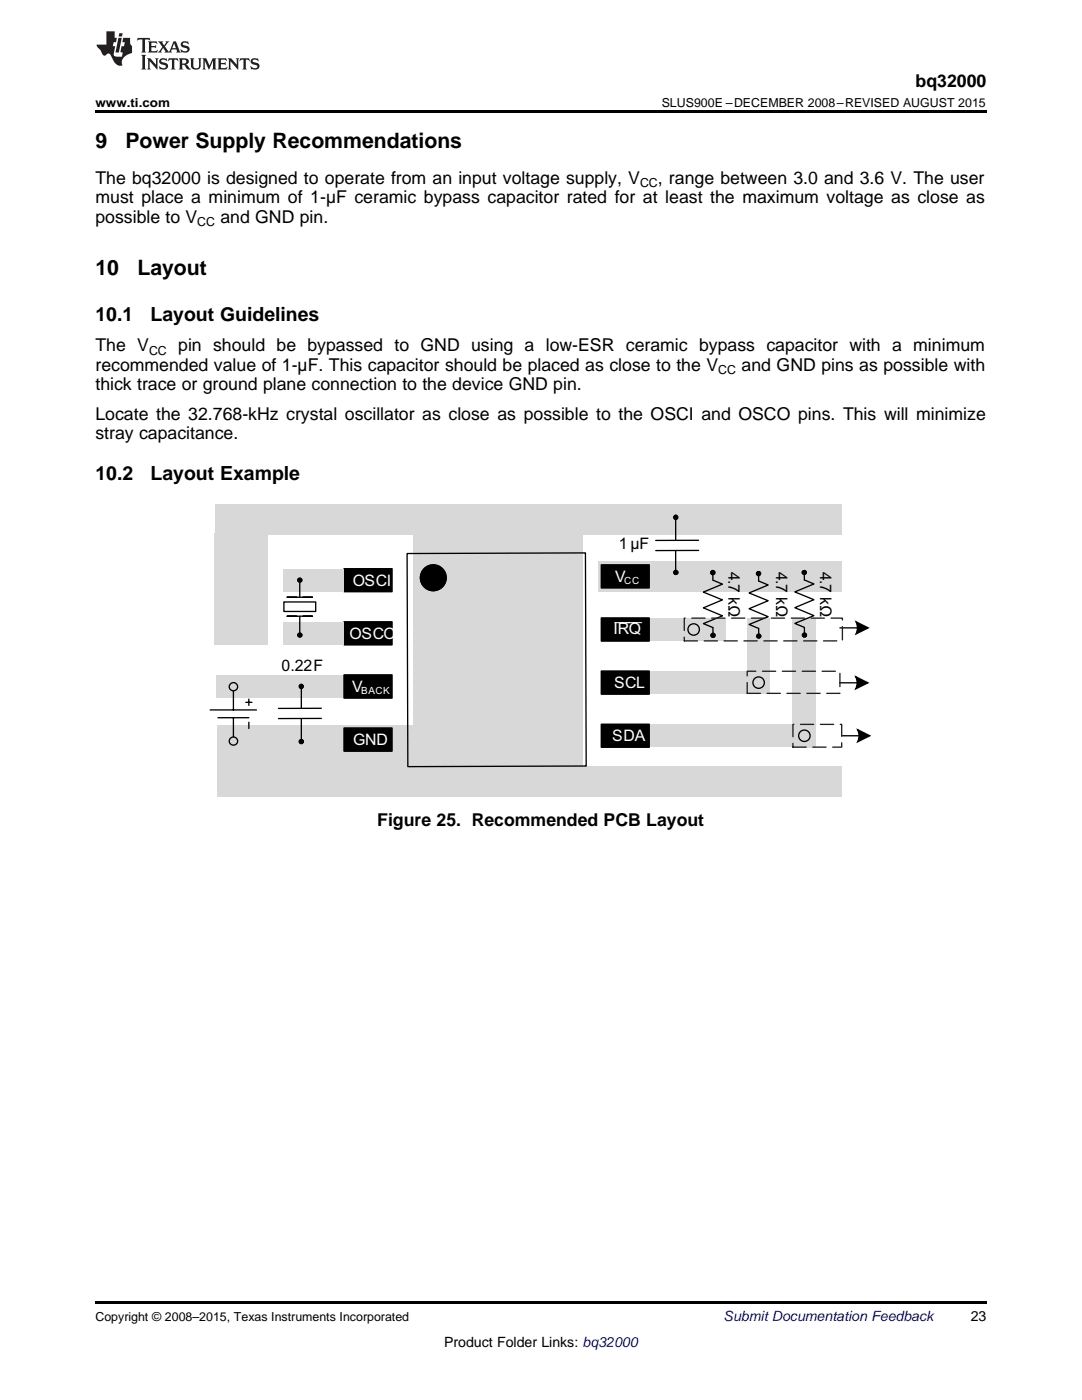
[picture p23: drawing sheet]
<svg xmlns="http://www.w3.org/2000/svg" width="216mm" height="279mm" viewBox="0 0 216 279" stroke-linecap="round" stroke-linejoin="round" font-family="sans-serif">
<defs><g id="words">
<g font-size="4.2">
<text x="19" y="29.6">9</text>
<text x="25" y="29.6">Power Supply Recommendations</text>
<text x="19" y="55">10</text>
<text x="27.4" y="55">Layout</text>
</g>
<g font-size="3.9">
<text x="19" y="64.1">10.1</text>
<text x="30.1" y="64.1">Layout Guidelines</text>
<text x="19" y="95.8">10.2</text>
<text x="30.1" y="95.8">Layout Example</text>
</g>
<g font-size="3.5">
<text x="182.7" y="17.3">bq32000</text>
<text x="19" y="36.7">The bq32000 is designed to operate from an input voltage supply, V</text>
<text x="19" y="40.6">must place a minimum of 1-µF ceramic bypass capacitor rated for at least the maximum voltage as close as</text>
<text x="131.3" y="36.7">, range between 3.0 and 3.6 V. The user</text>
<text x="19" y="44.4">possible to V</text>
<text x="44" y="44.4">and GND pin.</text>
<text x="19" y="70.1">The V</text>
<text x="35.6" y="70.1">pin should be bypassed to GND using a low-ESR ceramic bypass capacitor with a minimum</text>
<text x="19" y="74">recommended value of 1-µF. This capacitor should be placed as close to the V</text>
<text x="19" y="77.9">thick trace or ground plane connection to the device GND pin.</text>
<text x="148" y="74">and GND pins as possible with</text>
<text x="19" y="83.8">Locate the 32.768-kHz crystal oscillator as close as possible to the OSCI and OSCO pins. This will minimize</text>
<text x="19" y="87.7">stray capacitance.</text>
<text x="75.3" y="164.7">Figure 25. Recommended PCB Layout</text>
</g>
<g font-size="3.2">
<text x="123.5" y="109.6">1 µF</text>
<text x="145.4" y="114.1" transform="rotate(90 145.4 114.1)">4.7 kΩ</text>
<text x="154.9" y="114.1" transform="rotate(90 154.9 114.1)">4.7 kΩ</text>
<text x="163.7" y="114.1" transform="rotate(90 163.7 114.1)">4.7 kΩ</text>
<text x="56.2" y="133.9">0.22F</text>
</g>
<g font-size="3.2" fill="#fff">
<text x="70.4" y="116.9">OSCI</text>
<text x="122.8" y="116.1">V</text>
<text x="122.7" y="123.7">____</text>
<text x="69.8" y="127.5">OSCO</text>
<text x="122.4" y="126.6">IRQ</text>
<text x="122.5" y="137.3">SCL</text>
<text x="70.3" y="138.1">V</text>
<text x="70.4" y="148.7">GND</text>
<text x="122.1" y="147.9">SDA</text>
</g>
<text font-size="2.8" fill="#0000c8" x="144.4" y="263.6">Submit Documentation Feedback</text>
<g font-size="2.8">
<text x="193.7" y="263.6">23</text>
<text x="88.6" y="268.9">Product Folder Links: bq32000</text>
</g>
<g font-size="2.5">
<text x="19" y="21.4">www.ti.com</text>
<text x="132" y="21.4">SLUS900E –DECEMBER 2008–REVISED AUGUST 2015</text>
<text x="127.7" y="37.4">CC</text>
<text x="39.4" y="45.2">CC</text>
<text x="29.7" y="70.8">CC</text>
<text x="143.3" y="74.7">CC</text>
<text x="19" y="263.6">Copyright © 2008–2015, Texas Instruments Incorporated</text>
</g>
<g font-size="2" fill="#fff">
<text x="124.6" y="116.6">CC</text>
<text x="72.1" y="138.5">BACK</text>
</g>
</g></defs>
<path d="M19 259.7h177.8v.5h-177.8z" fill="#000"/>
<g fill="#d8d8d8">
<path d="M42.8 100.6h125.1v6.1h-125.1z"/>
<path d="M129.5 123.4h15.2v4.5h-15.2z"/>
<path d="M129.5 134h24.2v4.5h-24.2z"/>
<path d="M129.5 144.6h33.3v4.5h-33.3z"/>
<path d="M78.2 152.9h89.7v6h-89.7z"/>
<path d="M82.4 101.4h33.8v51.6h-33.8z"/>
<path d="M158.2 123.4h4.6v25.7h-4.6z"/>
<path d="M149.1 123.4h4.6v15.1h-4.6z"/>
<path d="M119.3 112h48.6v6h-48.6z"/>
<path d="M43.2 134.7h25.5v4.6h-25.5z"/>
<path d="M43.2 144.7h39.9v14.2h-39.9z"/>
</g>
<g fill="none" stroke="#000" stroke-width=".26">
<path d="M57.3 119.2h5M68.7 113.5h9.5v4.6h-9.5zM81.2 110.5l35.6-.2 .2 42.6-35.6 .1zM120 112.8h9.5v4.5h-9.5zM56.6 120.1h6.4v1.9h-6.4zM57.3 123h5M68.7 124.1h9.5v4.6h-9.5zM68.7 134.7h9.5v4.6h-9.5zM120 123.4h9.5v4.5h-9.5zM120 134h9.5v4.5h-9.5zM68.7 145.3h9.5v4.6h-9.5zM120 144.6h9.5v4.5h-9.5z"/>
<circle cx="86.5" cy="115.3" r="2.57"/>
</g>
<path d="M68.7 113.5h9.5v4.6h-9.5zM120 112.8h9.5v4.5h-9.5zM68.7 124.1h9.5v4.6h-9.5zM68.7 134.7h9.5v4.6h-9.5zM120 123.4h9.5v4.5h-9.5zM120 134h9.5v4.5h-9.5zM68.7 145.3h9.5v4.6h-9.5zM120 144.6h9.5v4.5h-9.5z" fill="#000"/>
<circle cx="86.5" cy="115.3" r="2.57" fill="#000"/>
<g fill="#d8d8d8">
<path d="M56.5 113.5h12.2v4.6h-12.2z"/>
<path d="M56.5 124.1h12.2v4.6h-12.2z"/>
</g>
<g fill="none" stroke="#000" stroke-width=".26">
<path d="M59.8 115.8v3.4M134.8 109.9v4.4M134.8 103.3v4.5M139.4 107.8l-8.6 .1M139.4 109.8l-8.6 .1M142.2 114.3l.1 1.5 1.9 .8-3.8 1.6 3.8 1.5-3.8 1.6 3.8 1.6-3.8 1.6 1.9 .7M151.4 114.4v1.6l1.9 .7-3.8 1.6 3.8 1.6-3.8 1.6 3.8 1.6-3.8 1.5 1.9 .8v1.5M160.5 114.2v1.5M160.5 115.7l1.9 .8-3.8 1.6 3.8 1.6-3.8 1.6 3.8 1.6-3.8 1.5 1.9 .8v1.5M46.6 137.9v3.8M49.7 139.5v1.3M59.8 123v3.7"/>
<path d="M60.1 137v4.4M142.3 125.2v1.5M167.5 136.3h3.8M167.6 125.3h3.8M170.7 135.1l2.5 1.2-2.5 1.2a2.72 2.72 0 0 0 0-2.4zM170.8 124.1l2.4 1.2-2.4 1.2a2.72 2.72 0 0 0 0-2.4zM41.9 141.7h9.3M43.5 143.2h6.2M46.6 143.2v3.9M49 140.2h1.3M49.7 144.1v1.3M60.1 143.5v4.5"/>
<path d="M64.1 141.4h-8.5M64.1 143.4h-8.5M167.9 146.8h3.8M171.1 145.6l2.5 1.2-2.5 1.2a2.72 2.72 0 0 0 0-2.4z"/>
<circle cx="59.8" cy="115.8" r=".39"/>
<circle cx="134.8" cy="103.3" r=".39"/>
<circle cx="134.9" cy="114.2" r=".4"/>
<circle cx="142.2" cy="114.3" r=".4"/>
<circle cx="151.4" cy="114.5" r=".4"/>
<circle cx="160.5" cy="114.2" r=".39"/>
<circle cx="46.6" cy="137.1" r=".83"/>
<circle cx="59.8" cy="126.7" r=".39"/>
<circle cx="60.1" cy="137" r=".39"/>
<circle cx="138.4" cy="125.6" r="1.14"/>
<circle cx="142.3" cy="126.8" r=".4"/>
<circle cx="151.4" cy="136.2" r="1.14"/>
<circle cx="151.4" cy="127" r=".39"/>
<circle cx="160.5" cy="126.7" r=".39"/>
<circle cx="46.6" cy="147.9" r=".83"/>
<circle cx="60.1" cy="148" r=".4"/>
<circle cx="160.5" cy="146.8" r="1.14"/>
</g>
<g fill="#000">
<path d="M170.7 135.1l2.5 1.2-2.5 1.2a2.72 2.72 0 0 0 0-2.4z" fill-rule="evenodd"/>
<path d="M170.8 124.1l2.4 1.2-2.4 1.2a2.72 2.72 0 0 0 0-2.4z" fill-rule="evenodd"/>
<path d="M171.1 145.6l2.5 1.2-2.5 1.2a2.72 2.72 0 0 0 0-2.4z" fill-rule="evenodd"/>
<circle cx="59.8" cy="115.8" r=".39"/>
<circle cx="134.8" cy="103.3" r=".39"/>
<circle cx="134.9" cy="114.2" r=".4"/>
<circle cx="142.2" cy="114.3" r=".4"/>
<circle cx="151.4" cy="114.5" r=".4"/>
<circle cx="160.5" cy="114.2" r=".39"/>
<circle cx="59.8" cy="126.7" r=".39"/>
<circle cx="60.1" cy="137" r=".39"/>
<circle cx="142.3" cy="126.8" r=".4"/>
<circle cx="151.4" cy="127" r=".39"/>
<circle cx="160.5" cy="126.7" r=".39"/>
<circle cx="60.1" cy="148" r=".4"/>
</g>
<path d="M42.8 106.4h10.7v22.3h-10.7z" fill="#d8d8d8"/>
<path d="M136.5 123.4h31.6v4.5h-31.6zM149.1 134h18.5v4.4h-18.5zM158.2 144.6h9.7v4.5h-9.7z" fill="none" stroke="#231f20" stroke-width=".26" stroke-dasharray="2.6 1.3"/>
<path d="M19 22h177.8v.5h-177.8z" fill="#000"/>
<g fill="#231f20">
<path d="M27.5 7.6l-.1 .5 .4-.2h.6v.1v2.1l-.2 .4h1l-.3-.4v-2.1l.1-.1h.5l.5 .2-.2-.5zM29.5 8.3l.2 .3v1.5l-.2 .4h1.8l.2-.6a1.04 1.04 0 0 1-1.3 .2v-.7h.6l.3 .2v-.6l-.3 .2h-.6v-.6l.8-.1 .4 .3-.2-.5zM31.5 8.3l.9 1.1-.9 1.1h.8l-.2-.2 .5-.7 .4 .7-.2 .2h1.5l-.1-.2 .1-.4h.9l.1 .4-.2 .2h1l-.3-.3-.7-1.9h-.5l-.9 2-.8-1 .9-1h-.8l.1 .3-.3 .5-.4-.6 .2-.2zM34.7 8.6l.4 1h-.7zM36.3 8.4a.63 .63 0 0 0-.2 .7 .63 .63 0 0 0 .6 .4l.6 .2 .1 .2a.75 .75 0 0 1-.7 .4 .75 .75 0 0 1-.6-.5l.1 .7 .1-.1a1.11 1.11 0 0 0 1.5-.6 1.13 1.13 0 0 0-1.2-.8l-.1-.4a1.04 1.04 0 0 1 1.2 .2l-.2-.5-.1 .1-.5-.2zM28.2 10.9l.2 .4v2.2l-.2 .4h1l-.3-.4v-2.2l.3-.4zM29.3 11.6l.3 .4v1.5l-.3 .4h.8l-.2-.4v-1.3l1.5 1.7v-1.9l.2-.4h-.7l.2 .4v.9l-1.1-1.3zM32 11.8a.62 .62 0 0 0-.2 .7 .62 .62 0 0 0 .6 .4l.6 .1 .1 .3a.76 .76 0 0 1-.7 .3 .76 .76 0 0 1-.6-.4l.1 .7 .1-.1a1.11 1.11 0 0 0 1.5-.6 1.13 1.13 0 0 0-1.2-.8l-.1-.4a1.04 1.04 0 0 1 1.2 .2l-.2-.6-.1 .1-.5-.1zM33.7 11.6l-.2 .6a.61 .61 0 0 1 .8-.3v1.6l-.2 .4h.9l-.2-.4v-1.6a.63 .63 0 0 1 .8 .3l-.2-.6zM35.6 11.6l.3 .4v1.5l-.3 .4h1l-.2-.2v-.8l.5 .2a.76 .76 0 0 0 1.2 .7l-1-1a.58 .58 0 0 0 .6-.5 .58 .58 0 0 0-.5-.6zM36.4 11.9h.1a.45 .45 0 0 1 .5 .1 .45 .45 0 0 1 .1 .5l-.7 .2zM37.9 11.6l.2 .2a2.17 2.17 0 0 0 .3 1.9 .99 .99 0 0 0 1.6-.6v-1.1l.2-.4h-.7l.2 .2a1.92 1.92 0 0 1-.2 1.8 .6 .6 0 0 1-.9-.5v-1.1l.2-.4zM40.4 11.6l.2 .4v1.5l-.2 .4h.7l-.2-.4v-1.4l.8 1.8 .8-1.8v1.4l-.2 .4h.9l-.2-.4v-1.5l.2-.4h-.8l-.6 1.5-.6-1.5zM43.4 11.6l.2 .4v1.5l-.2 .4h1.8l.2-.6a1.04 1.04 0 0 1-1.3 .1v-.6h.5l.4 .2v-.6l-.4 .2h-.5v-.7h.8l.3 .3-.1-.6zM45.5 11.6l.2 .4v1.5l-.2 .4h.7l-.2-.4v-1.3l1.5 1.7v-1.9l.2-.4h-.7l.2 .4v.9l-1.1-1.3zM47.9 11.6l-.1 .6a.61 .61 0 0 1 .8-.3v1.6l-.3 .4h1l-.3-.4 .1-1.6a.63 .63 0 0 1 .7 .3l-.1-.6zM50.2 11.8a.62 .62 0 0 0-.2 .7 .62 .62 0 0 0 .6 .4l.6 .1 .2 .3a.76 .76 0 0 1-.8 .3 .76 .76 0 0 1-.6-.4l.1 .7 .2-.1a1.11 1.11 0 0 0 1.5-.6 1.13 1.13 0 0 0-1.3-.8l-.1-.4a1.04 1.04 0 0 1 1.2 .2l-.1-.6-.2 .1-.5-.1z"/>
<path d="M21.2 6.3v2.6h-1.9l.1 .4 .7 .9a.91 .91 0 0 0 1 .8 .56 .56 0 0 1 .5-.3 .56 .56 0 0 1 .5 .3l.4 .8a1.53 1.53 0 0 0 1.9 1.2 1.54 1.54 0 0 1 1-2.1l.9-.3v-1.4a1.52 1.52 0 0 1-.3-1.6h-1.4l-.2 .8h.5l-.2 .8h-.4l-.2 1v.2l.4 .1-.2 .8a1.93 1.93 0 0 1-1.6-.3l.3-1.8h-.5l.2-.8h.4l.2-.8h-.4v-1.3zM23.6 7.6l-.6 2.9h.7l.6-2.9zM23.8 6.6l-.1 .7h.6l.2-.7z"/>
</g>
<use href="#words"/>
</svg>
